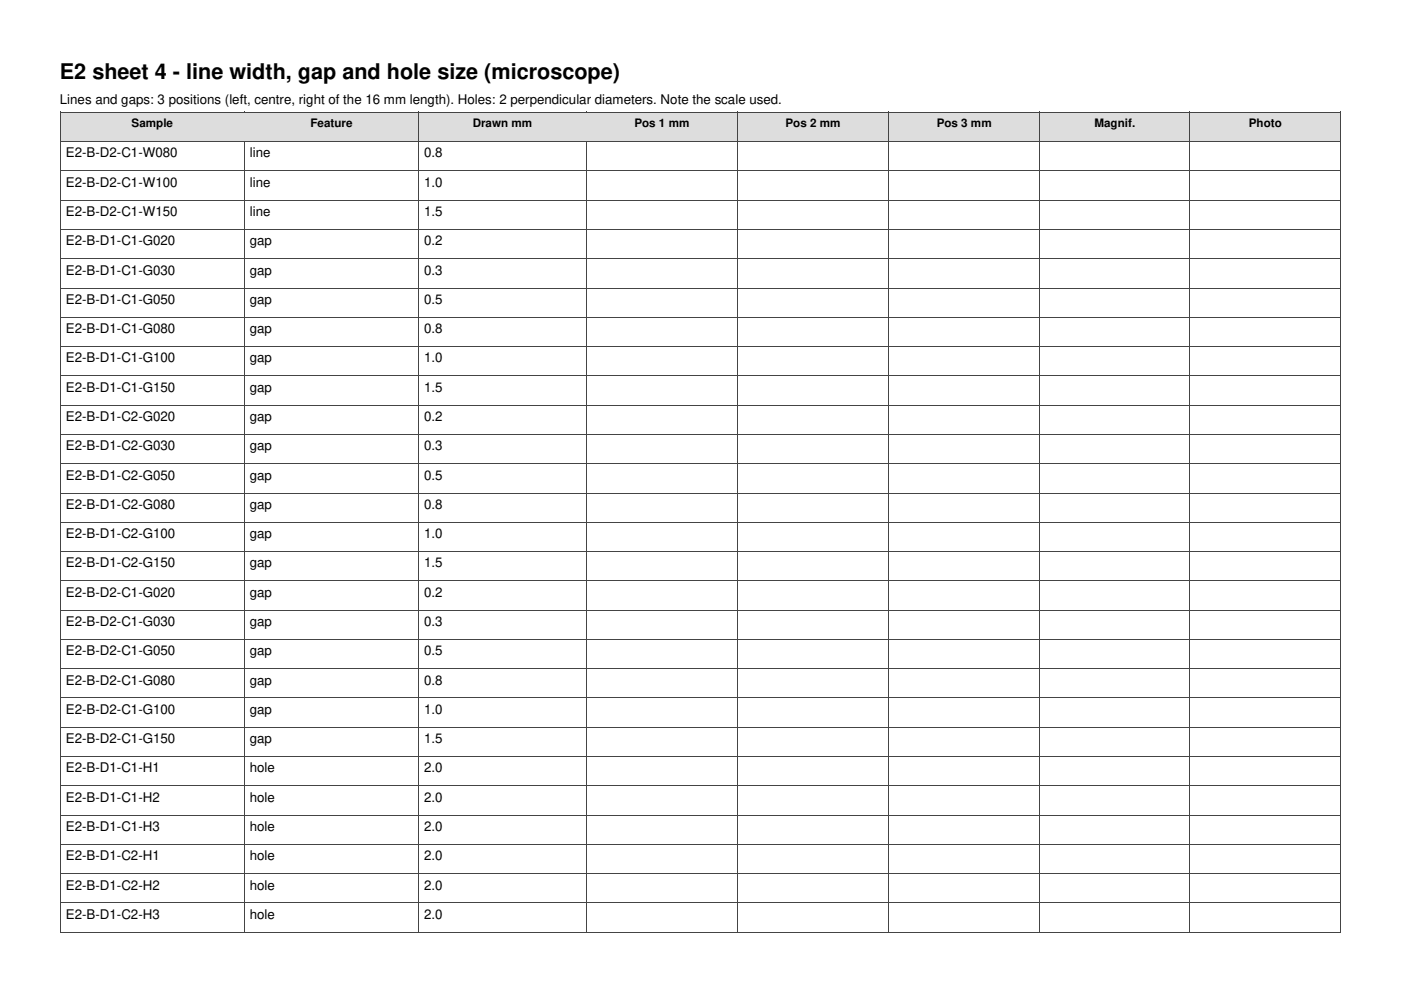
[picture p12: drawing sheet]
<svg xmlns="http://www.w3.org/2000/svg" width="297mm" height="210mm" viewBox="0 0 297 210" stroke-linecap="round" stroke-linejoin="round" font-family="sans-serif">
<defs><g id="words">
<text font-size="4.6" x="12.7" y="16.8">E2 sheet 4 - line width, gap and hole size (microscope)</text>
<g font-size="2.8">
<text x="12.7" y="22.2">Lines and gaps: 3 positions (left, centre, right of the 16 mm length). Holes: 2 perpendicular diameters. Note the scale used.</text>
<text x="14" y="33.4">E2-B-D2-C1-W080</text>
<text x="53" y="33.4">line</text>
<text x="89.9" y="33.4">0.8</text>
<text x="14" y="39.6">E2-B-D2-C1-W100</text>
<text x="53" y="39.6">line</text>
<text x="89.9" y="39.6">1.0</text>
<text x="14" y="45.8">E2-B-D2-C1-W150</text>
<text x="53" y="45.8">line</text>
<text x="89.9" y="45.8">1.5</text>
<text x="14" y="52">E2-B-D1-C1-G020</text>
<text x="53" y="52">gap</text>
<text x="89.9" y="52">0.2</text>
<text x="14" y="58.2">E2-B-D1-C1-G030</text>
<text x="53" y="58.2">gap</text>
<text x="89.9" y="58.2">0.3</text>
<text x="14" y="64.4">E2-B-D1-C1-G050</text>
<text x="53" y="64.4">gap</text>
<text x="89.9" y="64.4">0.5</text>
<text x="14" y="70.6">E2-B-D1-C1-G080</text>
<text x="53" y="70.6">gap</text>
<text x="89.9" y="70.6">0.8</text>
<text x="14" y="76.8">E2-B-D1-C1-G100</text>
<text x="53" y="76.8">gap</text>
<text x="89.9" y="76.8">1.0</text>
<text x="14" y="83">E2-B-D1-C1-G150</text>
<text x="53" y="83">gap</text>
<text x="89.9" y="83">1.5</text>
<text x="14" y="89.3">E2-B-D1-C2-G020</text>
<text x="53" y="89.3">gap</text>
<text x="89.9" y="89.3">0.2</text>
<text x="14" y="95.5">E2-B-D1-C2-G030</text>
<text x="53" y="95.5">gap</text>
<text x="89.9" y="95.5">0.3</text>
<text x="14" y="101.7">E2-B-D1-C2-G050</text>
<text x="53" y="101.7">gap</text>
<text x="89.9" y="101.7">0.5</text>
<text x="14" y="107.9">E2-B-D1-C2-G080</text>
<text x="53" y="107.9">gap</text>
<text x="89.9" y="107.9">0.8</text>
<text x="14" y="114.1">E2-B-D1-C2-G100</text>
<text x="53" y="114.1">gap</text>
<text x="89.9" y="114.1">1.0</text>
<text x="14" y="120.3">E2-B-D1-C2-G150</text>
<text x="53" y="120.3">gap</text>
<text x="89.9" y="120.3">1.5</text>
<text x="14" y="126.5">E2-B-D2-C1-G020</text>
<text x="53" y="126.5">gap</text>
<text x="89.9" y="126.5">0.2</text>
<text x="14" y="132.7">E2-B-D2-C1-G030</text>
<text x="53" y="132.7">gap</text>
<text x="89.9" y="132.7">0.3</text>
<text x="14" y="138.9">E2-B-D2-C1-G050</text>
<text x="53" y="138.9">gap</text>
<text x="89.9" y="138.9">0.5</text>
<text x="14" y="145.1">E2-B-D2-C1-G080</text>
<text x="53" y="145.1">gap</text>
<text x="89.9" y="145.1">0.8</text>
<text x="14" y="151.3">E2-B-D2-C1-G100</text>
<text x="53" y="151.3">gap</text>
<text x="89.9" y="151.3">1.0</text>
<text x="14" y="157.6">E2-B-D2-C1-G150</text>
<text x="53" y="157.6">gap</text>
<text x="89.9" y="157.6">1.5</text>
<text x="14" y="163.8">E2-B-D1-C1-H1</text>
<text x="53" y="163.8">hole</text>
<text x="89.9" y="163.8">2.0</text>
<text x="14" y="170">E2-B-D1-C1-H2</text>
<text x="53" y="170">hole</text>
<text x="89.9" y="170">2.0</text>
<text x="14" y="176.2">E2-B-D1-C1-H3</text>
<text x="53" y="176.2">hole</text>
<text x="89.9" y="176.2">2.0</text>
<text x="14" y="182.4">E2-B-D1-C2-H1</text>
<text x="53" y="182.4">hole</text>
<text x="89.9" y="182.4">2.0</text>
<text x="14" y="188.6">E2-B-D1-C2-H2</text>
<text x="53" y="188.6">hole</text>
<text x="89.9" y="188.6">2.0</text>
<text x="14" y="194.8">E2-B-D1-C2-H3</text>
<text x="53" y="194.8">hole</text>
<text x="89.9" y="194.8">2.0</text>
</g>
<g font-size="2.5">
<text x="27.9" y="26.8">Sample</text>
<text x="65.8" y="26.8">Feature</text>
<text x="100.2" y="26.8">Drawn mm</text>
<text x="134.5" y="26.8">Pos 1 mm</text>
<text x="166.5" y="26.8">Pos 2 mm</text>
<text x="198.6" y="26.8">Pos 3 mm</text>
<text x="232.1" y="26.8">Magnif.</text>
<text x="264.8" y="26.8">Photo</text>
</g>
</g></defs>
<path d="M12.9 23.9h38.8v6h-38.8z" fill="#ddd"/>
<path d="M12.7 23.8h39.2M12.8 23.7v6.4M51.8 23.7v6.4" fill="none" stroke="#444" stroke-width=".21"/>
<path d="M27.9 24.9h8.8v2.4h-8.8z" fill="#ddd"/>
<path d="M12.7 30h39.2" fill="none" stroke="#444" stroke-width=".21"/>
<path d="M51.9 23.9h36.8v6h-36.8z" fill="#ddd"/>
<path d="M51.7 23.8h37.2M88.8 23.7v6.4" fill="none" stroke="#444" stroke-width=".21"/>
<path d="M65.8 24.9h8.9v2.4h-8.9z" fill="#ddd"/>
<path d="M51.7 30h37.2" fill="none" stroke="#444" stroke-width=".21"/>
<path d="M88.9 23.9h35.3v6h-35.3z" fill="#ddd"/>
<path d="M88.7 23.8h35.7M124.3 23.7v6.4" fill="none" stroke="#444" stroke-width=".21"/>
<g fill="#ddd">
<path d="M100.2 24.9h7.6v2.4h-7.6z"/>
<path d="M107.8 24.9h.7v2.4h-.7z"/>
<path d="M108.5 24.9h4.3v2.4h-4.3z"/>
</g>
<path d="M88.7 30h35.7" fill="none" stroke="#444" stroke-width=".21"/>
<path d="M124.4 23.9h31.8v6h-31.8z" fill="#ddd"/>
<path d="M124.2 23.8h32.3M156.4 23.7v6.4" fill="none" stroke="#444" stroke-width=".21"/>
<g fill="#ddd">
<path d="M134.5 24.9h4.5v2.4h-4.5z"/>
<path d="M139 24.9h.7v2.4h-.7z"/>
<path d="M139.7 24.9h1.4v2.4h-1.4z"/>
<path d="M141.1 24.9h.7v2.4h-.7z"/>
<path d="M141.8 24.9h4.4v2.4h-4.4z"/>
</g>
<path d="M124.2 30h32.3" fill="none" stroke="#444" stroke-width=".21"/>
<path d="M156.5 23.9h31.8v6h-31.8z" fill="#ddd"/>
<path d="M156.2 23.8h32.3M188.4 23.7v6.4" fill="none" stroke="#444" stroke-width=".21"/>
<g fill="#ddd">
<path d="M166.5 24.9h4.6v2.4h-4.6z"/>
<path d="M171.1 24.9h.7v2.4h-.7z"/>
<path d="M171.8 24.9h1.3v2.4h-1.3z"/>
<path d="M173.1 24.9h.7v2.4h-.7z"/>
<path d="M173.8 24.9h4.4v2.4h-4.4z"/>
</g>
<path d="M156.2 30h32.3" fill="none" stroke="#444" stroke-width=".21"/>
<path d="M188.5 23.9h31.8v6h-31.8z" fill="#ddd"/>
<path d="M188.3 23.8h32.3M220.4 23.7v6.4" fill="none" stroke="#444" stroke-width=".21"/>
<g fill="#ddd">
<path d="M198.6 24.9h4.5v2.4h-4.5z"/>
<path d="M203.1 24.9h.7v2.4h-.7z"/>
<path d="M203.8 24.9h1.4v2.4h-1.4z"/>
<path d="M205.2 24.9h.7v2.4h-.7z"/>
<path d="M205.9 24.9h4.4v2.4h-4.4z"/>
</g>
<path d="M188.3 30h32.3" fill="none" stroke="#444" stroke-width=".21"/>
<path d="M220.6 23.9h31.6v6h-31.6z" fill="#ddd"/>
<path d="M220.3 23.8h32.1M252.3 23.7v6.4" fill="none" stroke="#444" stroke-width=".21"/>
<path d="M232.1 24.9h8.6v2.4h-8.6z" fill="#ddd"/>
<path d="M220.3 30h32.1" fill="none" stroke="#444" stroke-width=".21"/>
<path d="M252.4 23.9h31.7v6h-31.7z" fill="#ddd"/>
<path d="M252.2 23.8h32.1M284.2 23.7v6.4" fill="none" stroke="#444" stroke-width=".21"/>
<path d="M264.8 24.9h7v2.4h-7z" fill="#ddd"/>
<g fill="none" stroke="#444" stroke-width=".21">
<path d="M12.7 36.2h271.6M12.8 29.9v167.9M51.8 29.9v167.9M88.8 29.9v167.9M124.3 29.9v167.9M156.4 29.9v167.9M188.4 29.9v167.9M220.4 29.9v167.9M252.2 30h32.1M252.3 29.9v167.9M284.2 29.9v167.9M12.7 42.4h271.6"/>
<path d="M12.7 48.6h271.6M12.7 54.9h271.6M12.7 61.1h271.6M12.7 67.3h271.6M12.7 73.5h271.6M12.7 79.7h271.6M12.7 85.9h271.6M12.7 92.1h271.6M12.7 98.3h271.6M12.7 104.5h271.6M12.7 110.7h271.6M12.7 116.9h271.6"/>
<path d="M12.7 123.2h271.6M12.7 129.4h271.6M12.7 135.6h271.6M12.7 141.8h271.6M12.7 148h271.6M12.7 154.2h271.6M12.7 160.4h271.6M12.7 166.6h271.6M12.7 172.8h271.6M12.7 179h271.6M12.7 185.2h271.6M12.7 191.5h271.6"/>
<path d="M12.7 197.7h271.6"/>
</g>
<use href="#words"/>
</svg>
